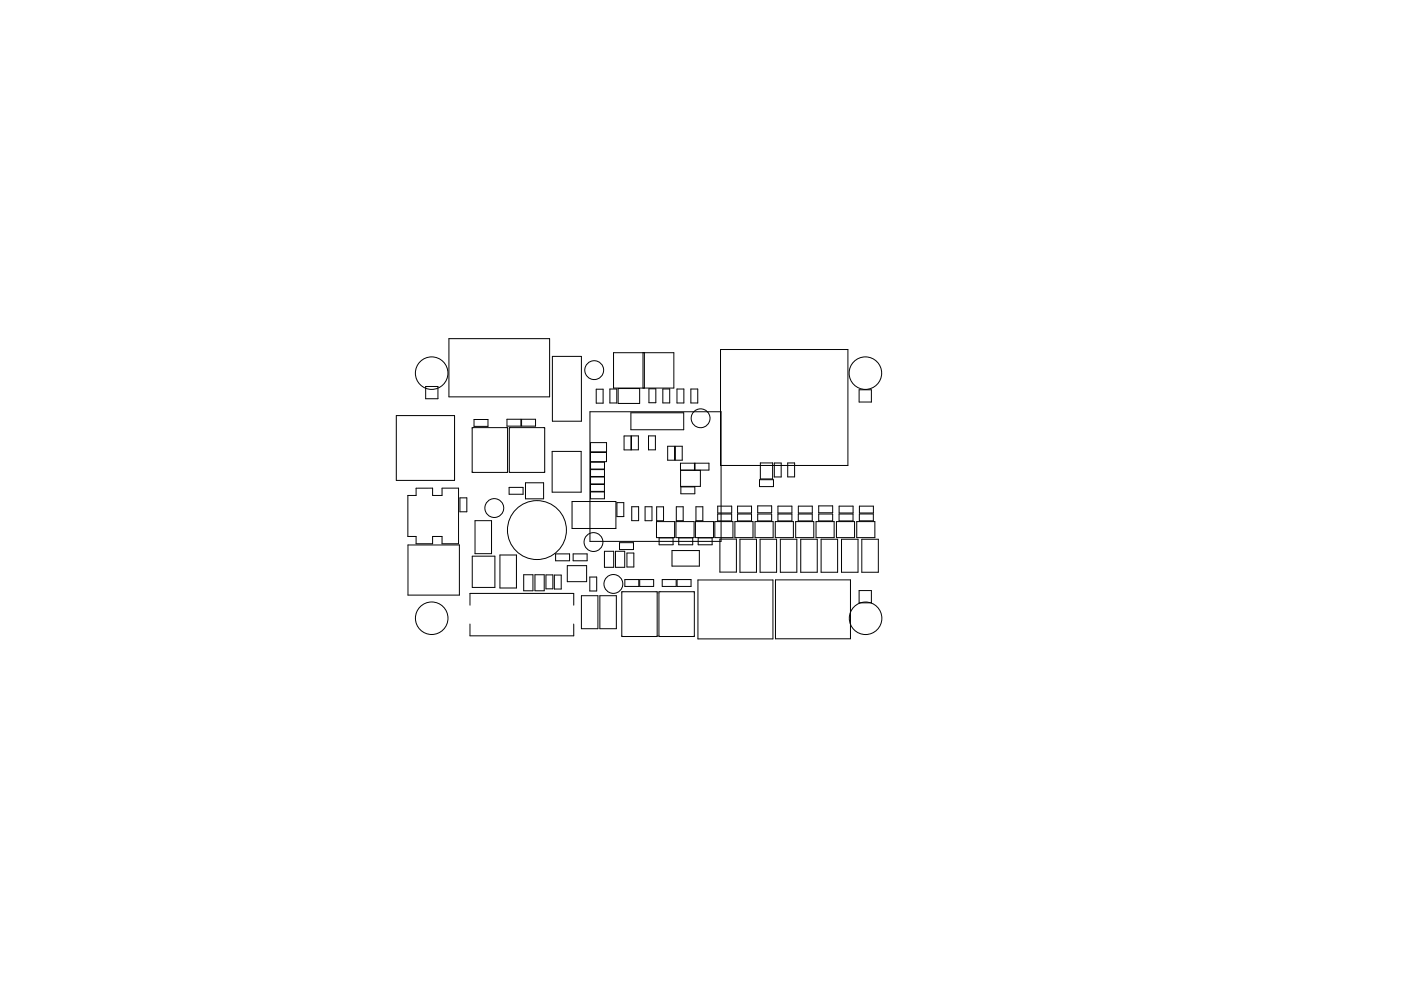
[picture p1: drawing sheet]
<svg xmlns="http://www.w3.org/2000/svg" width="297mm" height="210mm" viewBox="0 0 297 210" stroke-linecap="round" stroke-linejoin="round" font-family="sans-serif">
<g fill="none" stroke="#000" stroke-width=".21">
<path d="M95.2 71.8h21.3v12.4h-21.3zM117.1 75.6h6.2v13.8h-6.2zM130.1 74.8h12.8v7.5h-12.8zM136.3 74.8v7.5M136.6 74.8v7.5M152.8 74.2h27v24.6h-27zM84 88.2h12.4v13.7h-12.4zM90.3 82h2.5v2.6h-2.5zM100.1 90.7h7.5v9.5h-7.5zM100.5 89h3v1.5h-3zM107.5 89h2.9v1.4h-2.9zM108 90.7h7.5v9.5h-7.5z"/>
<path d="M110.6 89h2.9v1.4h-2.9zM117.1 95.8h6.1v8.6h-6.1zM125.1 87.4h27.8v27.5h-27.8zM125.2 96h3.4v2h-3.4zM125.2 93.9h3.4v2h-3.4zM125.2 98.1h3v1.4h-3zM125.2 99.6h3v1.5h-3zM126.4 82.6h1.5v2.9h-1.5zM129.3 82.5h1.5v3h-1.5zM131.1 82.4h4.5v3.2h-4.5zM132.3 92.5h1.5v3h-1.5zM133.8 87.6h11.2v3.6h-11.2z"/>
<path d="M133.9 92.5h1.4v2.9h-1.4zM137.5 92.5h1.5v2.9h-1.5zM137.6 82.5h1.4v2.9h-1.4zM140.5 82.5h1.5v3h-1.5zM141.6 94.7h1.4v2.9h-1.4zM143.2 94.7h1.4v2.9h-1.4zM143.5 82.5h1.5v3h-1.5zM144.3 98.3h2.9v1.4h-2.9zM144.3 99.8h4.2v3.4h-4.2zM146.5 82.5h1.4v3h-1.4zM147.4 98.3h2.9v1.4h-2.9zM161.2 98.2h2.6v3.4h-2.6z"/>
<path d="M164.2 98.2h1.4v3h-1.4zM167 98.2h1.5v3h-1.5zM182.2 82.7h2.5v2.6h-2.5zM86.5 105.1h1.7v-1.5h3.5v1.5h2v-1.5h3.5v11.8h-3.5v-1.6h-2v1.6h-3.5v-1.6h-1.7zM86.5 115.6h10.9v10.7h-10.9zM97.5 105.6h1.5v3h-1.5zM100.1 118h4.8v6.6h-4.8zM100.7 110.5h3.5v7h-3.5zM106 117.8h3.5v7h-3.5zM107.9 103.4h3v1.5h-3zM111.4 102.4h3.9v3.4h-3.9zM117.8 117.5h3v1.5h-3z"/>
<path d="M121.3 106.4h9.3v5.7h-9.3zM121.5 117.5h3v1.5h-3zM125.2 102.8h3v1.5h-3zM125.2 104.4h3v1.4h-3zM125.2 101.2h3v1.5h-3zM128.2 117h1.9v3.4h-1.9zM130.5 117h2v3.4h-2zM130.8 106.6h1.5v3h-1.5zM131.3 115.1h3v1.5h-3zM132.9 117.3h1.5v3h-1.5zM133.9 107.5h1.5v3h-1.5zM136.8 107.5h1.4v3h-1.4z"/>
<path d="M139.2 110.7h3.8v3.4h-3.8zM139.2 107.5h1.5v3h-1.5zM139.7 114.1h3v1.5h-3zM142.5 116.8h5.8v3.3h-5.8zM143.3 110.7h3.9v3.4h-3.9zM143.4 107.5h1.4v3h-1.4zM143.9 114.1h3v1.5h-3zM144.4 103.3h2.9v1.5h-2.9zM147.4 110.7h3.9v3.4h-3.9zM147.6 107.5h1.4v3h-1.4zM148 114.1h3v1.5h-3zM151.6 110.7h3.8v3.4h-3.8z"/>
<path d="M152.2 109.1h2.9v1.4h-2.9zM152.2 107.4h2.9v1.4h-2.9zM152.6 114.4h3.5v7h-3.5zM155.8 110.7h3.9v3.4h-3.9zM156.4 107.4h2.9v1.4h-2.9zM156.4 109.1h2.9v1.4h-2.9zM156.9 114.4h3.5v7h-3.5zM160.1 110.7h3.8v3.4h-3.8zM160.6 107.3h3v1.5h-3zM160.6 109.1h3v1.4h-3zM161 101.8h3v1.4h-3zM161.2 114.4h3.5v7h-3.5z"/>
<path d="M164.4 110.7h3.8v3.4h-3.8zM164.9 107.4h3v1.4h-3zM164.9 109.1h3v1.4h-3zM165.4 114.4h3.5v7h-3.5zM168.7 110.7h3.8v3.4h-3.8zM169.3 109.1h2.9v1.4h-2.9zM169.3 107.4h2.9v1.4h-2.9zM169.8 114.4h3.5v7h-3.5zM173 110.7h3.9v3.4h-3.9zM173.6 107.3h2.9v1.5h-2.9zM173.6 109.1h2.9v1.4h-2.9zM174.1 114.4h3.5v7h-3.5z"/>
<path d="M177.3 110.7h3.9v3.4h-3.9zM177.9 109.1h3v1.4h-3zM177.9 107.4h3v1.4h-3zM178.4 114.4h3.5v7h-3.5zM181.6 110.7h3.9v3.4h-3.9zM182.2 109h3v1.5h-3zM182.2 107.4h3v1.4h-3zM182.7 114.4h3.5v7h-3.5zM111 121.9h2v3.4h-2zM113.4 121.9h2v3.4h-2zM115.8 122h1.4v2.9h-1.4zM117.5 122h1.5v3h-1.5z"/>
<path d="M120.3 120h4.1v3.4h-4.1zM121.6 128.4v-2.5h-22v2.5M121.6 132.4v2.5h-22v-2.5M123.3 126.4h3.5v7h-3.5zM125.1 122.4h1.4v3h-1.4zM127.2 126.4h3.5v7h-3.5zM131.8 125.5h7.5v9.5h-7.5zM132.5 123h2.9v1.4h-2.9zM135.6 123h3v1.4h-3zM139.7 125.5h7.5v9.5h-7.5zM140.4 123h3v1.4h-3zM143.6 123h2.9v1.4h-2.9z"/>
<path d="M148 123.1h15.9v12.5h-15.9zM164.4 123h15.9v12.5h-15.9zM182.2 125.3h2.5v2.6h-2.5z"/>
<circle cx="91.5" cy="79.2" r="3.4"/>
<circle cx="126" cy="78.5" r="2"/>
<circle cx="183.5" cy="79.2" r="3.4"/>
<circle cx="148.5" cy="88.7" r="2"/>
<circle cx="104.8" cy="107.8" r="2"/>
<circle cx="113.8" cy="112.5" r="6.2"/>
<circle cx="125.8" cy="115" r="2"/>
<circle cx="91.5" cy="131.2" r="3.4"/>
<circle cx="130" cy="123.9" r="2"/>
<circle cx="183.5" cy="131.2" r="3.4"/>
</g>
</svg>
